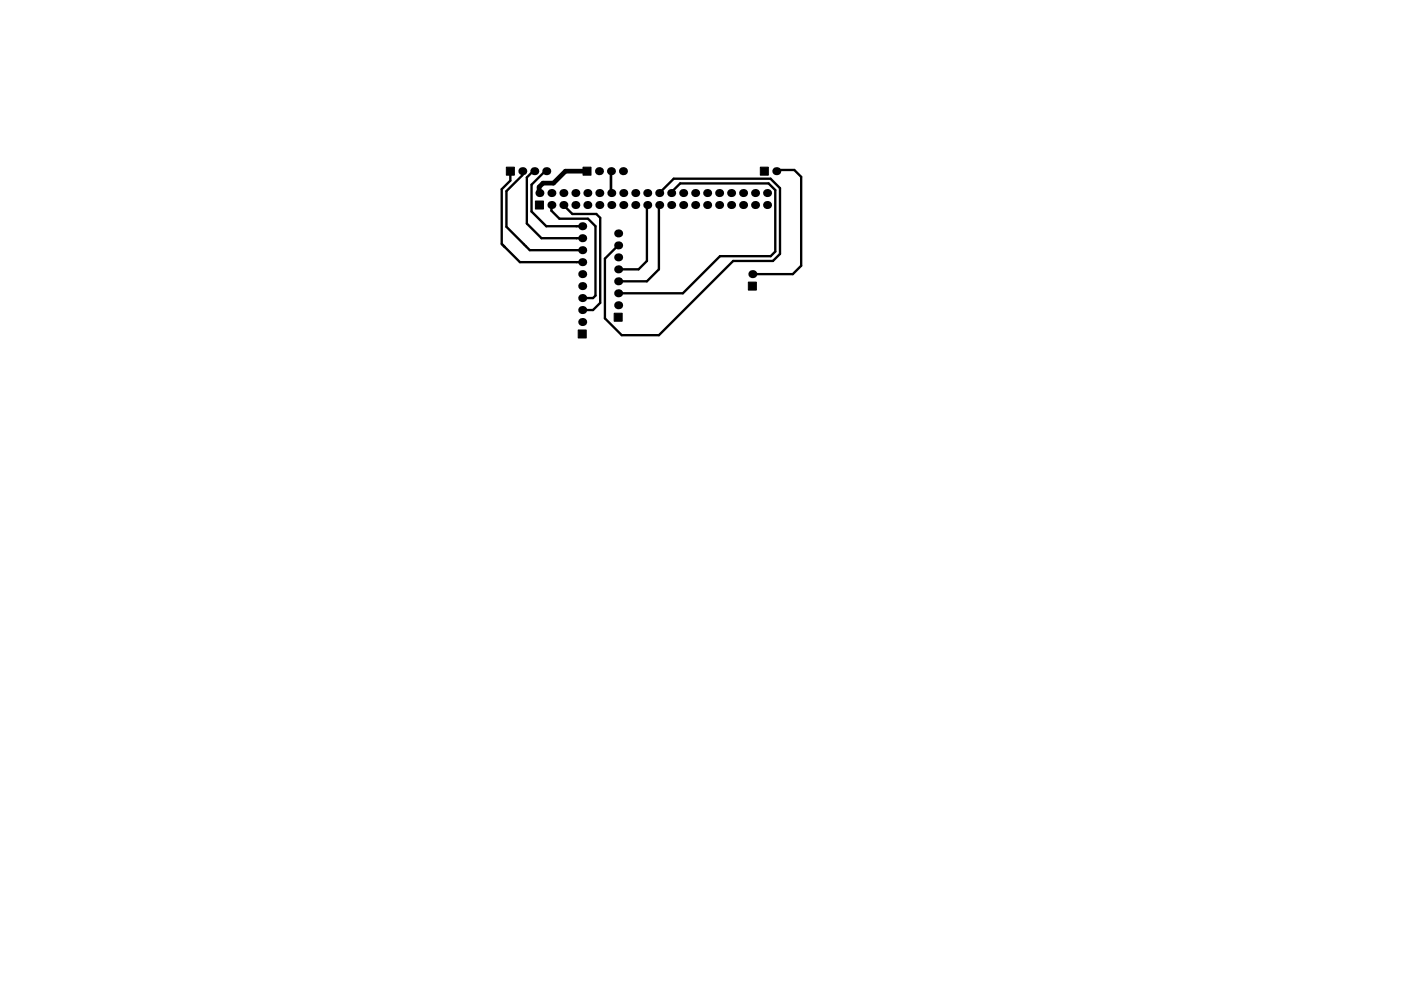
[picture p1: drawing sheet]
<svg xmlns="http://www.w3.org/2000/svg" width="297mm" height="210mm" viewBox="0 0 297 210" stroke-linecap="round" stroke-linejoin="round" font-family="sans-serif">
<path d="M107.4 35.5h1.7v1.7h-1.7zM123.6 35.5h1.7v1.7h-1.7zM161.2 35.5h1.7v1.7h-1.7zM113.5 42.6h1.7v1.7h-1.7zM158.7 59.9h1.7v1.7h-1.7zM122.6 70h1.7v1.7h-1.7zM130.2 66.5h1.7v1.7h-1.7z" fill="#000" stroke="#000" stroke-width=".21"/>
<g fill="#000">
<circle cx="110.7" cy="36.3" r=".85"/>
<circle cx="113.3" cy="36.3" r=".85"/>
<circle cx="115.8" cy="36.3" r=".85"/>
<circle cx="127" cy="36.3" r=".85"/>
<circle cx="129.5" cy="36.3" r=".85"/>
<circle cx="132.1" cy="36.3" r=".85"/>
<circle cx="164.6" cy="36.3" r=".85"/>
<circle cx="114.4" cy="41" r=".85"/>
<circle cx="116.9" cy="43.5" r=".85"/>
<circle cx="116.9" cy="41" r=".85"/>
<circle cx="119.5" cy="43.5" r=".85"/>
<circle cx="119.5" cy="41" r=".85"/>
<circle cx="122" cy="43.5" r=".85"/>
<circle cx="122" cy="41" r=".85"/>
<circle cx="123.4" cy="55.6" r=".85"/>
<circle cx="123.4" cy="58.2" r=".85"/>
<circle cx="123.4" cy="53.1" r=".85"/>
<circle cx="123.4" cy="50.5" r=".85"/>
<circle cx="123.4" cy="48" r=".85"/>
<circle cx="124.5" cy="41" r=".85"/>
<circle cx="124.5" cy="43.5" r=".85"/>
<circle cx="127.1" cy="43.5" r=".85"/>
<circle cx="127.1" cy="41" r=".85"/>
<circle cx="129.6" cy="43.5" r=".85"/>
<circle cx="129.6" cy="41" r=".85"/>
<circle cx="131.1" cy="52.1" r=".85"/>
<circle cx="131.1" cy="59.7" r=".85"/>
<circle cx="131.1" cy="54.6" r=".85"/>
<circle cx="131.1" cy="49.5" r=".85"/>
<circle cx="131.1" cy="57.1" r=".85"/>
<circle cx="132.2" cy="43.5" r=".85"/>
<circle cx="132.2" cy="41" r=".85"/>
<circle cx="134.7" cy="43.5" r=".85"/>
<circle cx="134.7" cy="41" r=".85"/>
<circle cx="137.2" cy="43.5" r=".85"/>
<circle cx="137.2" cy="41" r=".85"/>
<circle cx="139.8" cy="43.5" r=".85"/>
<circle cx="139.8" cy="41" r=".85"/>
<circle cx="142.3" cy="43.5" r=".85"/>
<circle cx="142.3" cy="41" r=".85"/>
<circle cx="144.9" cy="43.5" r=".85"/>
<circle cx="144.9" cy="41" r=".85"/>
<circle cx="147.4" cy="43.5" r=".85"/>
<circle cx="147.4" cy="41" r=".85"/>
<circle cx="149.9" cy="43.5" r=".85"/>
<circle cx="149.9" cy="41" r=".85"/>
<circle cx="152.5" cy="43.5" r=".85"/>
<circle cx="152.5" cy="41" r=".85"/>
<circle cx="155" cy="43.5" r=".85"/>
<circle cx="155" cy="41" r=".85"/>
<circle cx="157.6" cy="43.5" r=".85"/>
<circle cx="157.6" cy="41" r=".85"/>
<circle cx="159.5" cy="58.2" r=".85"/>
<circle cx="160.1" cy="43.5" r=".85"/>
<circle cx="160.1" cy="41" r=".85"/>
<circle cx="162.6" cy="41" r=".85"/>
<circle cx="162.6" cy="43.5" r=".85"/>
<circle cx="123.4" cy="68.3" r=".85"/>
<circle cx="123.4" cy="63.2" r=".85"/>
<circle cx="123.4" cy="65.8" r=".85"/>
<circle cx="123.4" cy="60.7" r=".85"/>
<circle cx="131.1" cy="64.8" r=".85"/>
<circle cx="131.1" cy="62.2" r=".85"/>
</g>
<g fill="none" stroke="#000" stroke-width=".5">
<path d="M108.2 36.3v2l-1.8 1.8v11.7l3.8 3.8h13.2M110.7 36.1h.1M110.7 36.3v.9l-3.3 3.4v7.5l4.9 5h11.1M113.3 36.1l-1.6 1.5v9.8l3.1 3.1h8.6M115.8 36.1l-3.1 3.1v5.7l3.1 3.1h7.6M129.5 36.8v4.1M164.6 36.1h3.8l1.5 1.4v18.9l-1.8 1.8h-8.6M116.9 43.5v1.2l1.7 1.7h6.1l1.6 1.6v14.7l-.6 .5h-2.3M119.5 43.5l1.9 1.9h5l.9 .8v18.1l-1.6 1.5h-2.3M137.2 43.4v12l-1.8 1.7h-4.3M139.7 43.4v13.7l-2.5 2.6h-6.1M139.9 40.9l2.9-3h20.6l2 2v14l-1.5 1.5h-8.5l-15.7 15.7h-7.9l-3.5-3.6v-12.6l2.8-2.8"/>
<path d="M142.2 40.9l2-2h18.8l1.4 1.4v13.1l-1 1h-10.7l-7.9 7.8h-13.7"/>
</g>
<path d="M124.5 36.3h-4.6l-2.6 2.6h-2.2l-.8 .8v1.2" fill="none" stroke="#000" stroke-width="1"/>
</svg>
